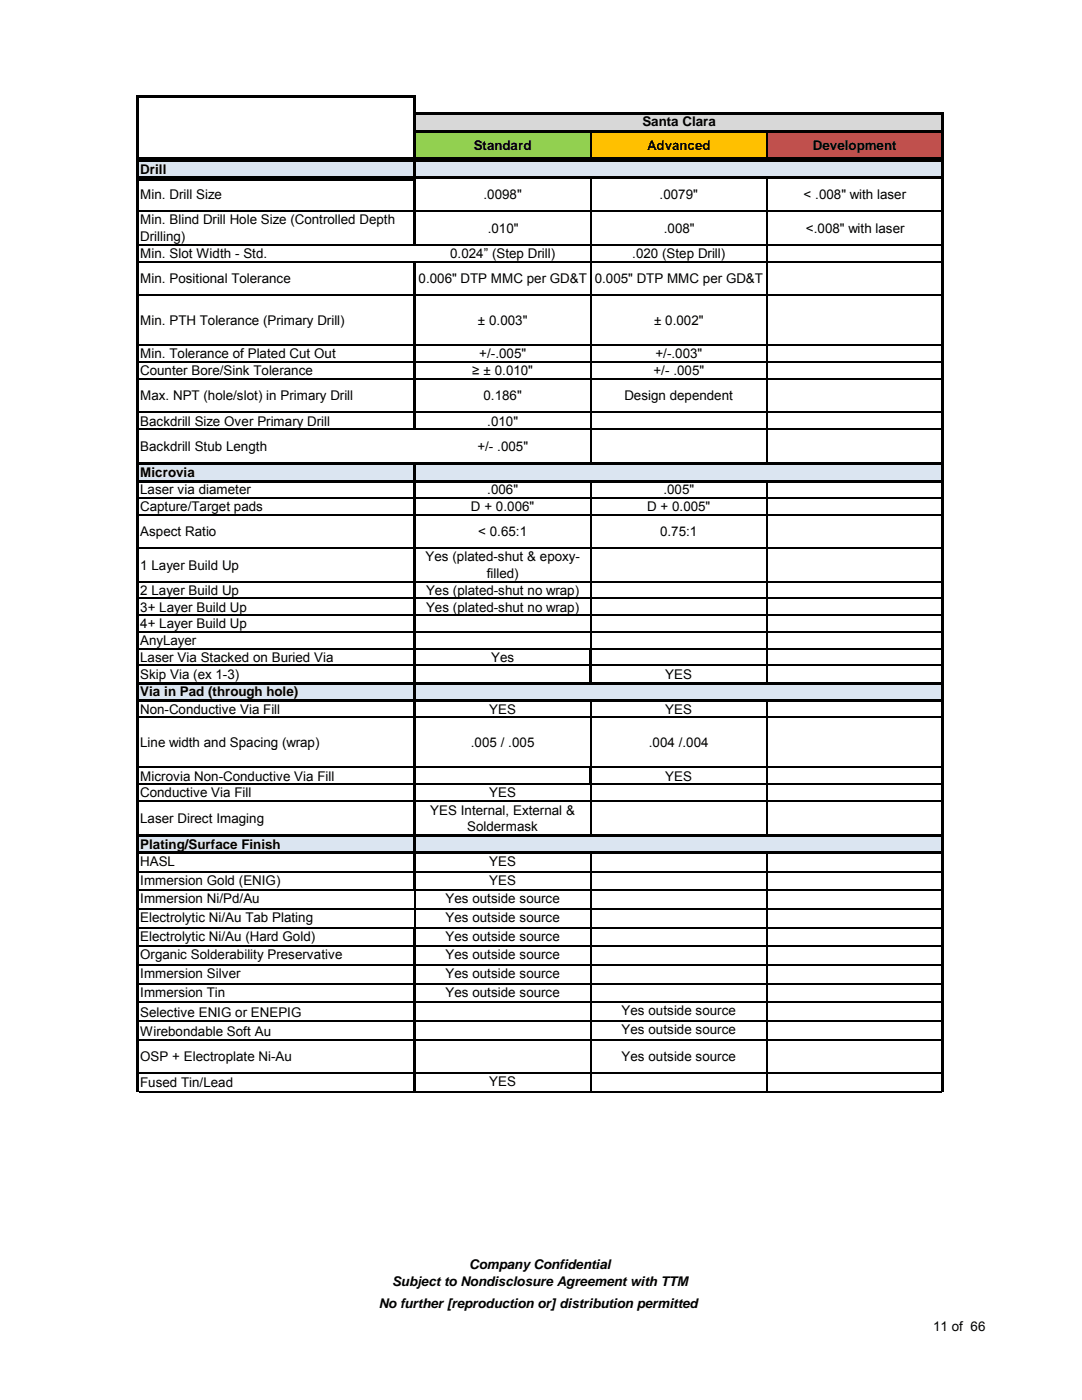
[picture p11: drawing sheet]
<svg xmlns="http://www.w3.org/2000/svg" width="216mm" height="279mm" viewBox="0 0 216 279" stroke-linecap="round" stroke-linejoin="round" font-family="sans-serif">
<defs><g id="words">
<g font-size="2.7">
<text x="94.5" y="29.9">Standard</text>
<text x="128.2" y="25.2">Santa Clara</text>
<text x="129.1" y="29.9">Advanced</text>
<text x="162.2" y="29.9">Development</text>
<text x="28" y="34.6">Drill</text>
<text x="28" y="39.8">Min. Drill Size</text>
<text x="96.5" y="39.8">.0098&quot;</text>
<text x="131.6" y="39.8">.0079&quot;</text>
<text x="160.4" y="39.8">&lt; .008&quot; with laser</text>
<text x="28" y="44.8">Min. Blind Drill Hole Size (Controlled Depth</text>
<text x="97.3" y="46.4">.010&quot;</text>
<text x="132.5" y="46.4">.008&quot;</text>
<text x="160.8" y="46.4">&lt;.008&quot; with laser</text>
<text x="28" y="48.1">Drilling)</text>
<text x="28" y="51.5">Min. Slot Width - Std.</text>
<text x="89.8" y="51.5">0.024” (Step Drill)</text>
<text x="126.2" y="51.5">.020 (Step Drill)</text>
<text x="28" y="56.5">Min. Positional Tolerance</text>
<text x="83.5" y="56.5">0.006&quot; DTP MMC per GD&amp;T 0.005&quot; DTP MMC per GD&amp;T</text>
<text x="28" y="64.9">Min. PTH Tolerance (Primary Drill)</text>
<text x="95.4" y="64.9">± 0.003&quot;</text>
<text x="130.5" y="64.9">± 0.002&quot;</text>
<text x="28" y="71.5">Min. Tolerance of Plated Cut Out</text>
<text x="95.6" y="71.5">+/-.005&quot;</text>
<text x="130.8" y="71.5">+/-.003&quot;</text>
<text x="28" y="74.9">Counter Bore/Sink Tolerance</text>
<text x="94.2" y="74.9">≥ ± 0.010&quot;</text>
<text x="130.4" y="74.9">+/- .005&quot;</text>
<text x="28" y="79.9">Max. NPT (hole/slot) in Primary Drill</text>
<text x="96.5" y="79.9">0.186&quot;</text>
<text x="124.6" y="79.9">Design dependent</text>
<text x="28" y="84.9">Backdrill Size Over Primary Drill</text>
<text x="97.2" y="84.9">.010&quot;</text>
<text x="28" y="90">Backdrill Stub Length</text>
<text x="28" y="95.2">Microvia</text>
<text x="95.2" y="90">+/- .005&quot;</text>
<text x="28" y="98.6">Laser via diameter</text>
<text x="28" y="102">Capture/Target pads</text>
<text x="94" y="102">D + 0.006&quot;</text>
<text x="97.2" y="98.6">.006&quot;</text>
<text x="129.1" y="102">D + 0.005&quot;</text>
<text x="132.4" y="98.6">.005&quot;</text>
<text x="28" y="107">Aspect Ratio</text>
<text x="95.4" y="107">&lt; 0.65:1</text>
<text x="131.7" y="107">0.75:1</text>
<text x="28" y="113.7">1 Layer Build Up</text>
<text x="84.9" y="112">Yes (plated-shut &amp; epoxy-</text>
<text x="28" y="118.7">2 Layer Build Up</text>
<text x="85" y="118.7">Yes (plated-shut no wrap)</text>
<text x="97.1" y="115.4">filled)</text>
<text x="28" y="122">3+ Layer Build Up</text>
<text x="28" y="125.4">4+ Layer Build Up</text>
<text x="85" y="122">Yes (plated-shut no wrap)</text>
<text x="28" y="128.7">AnyLayer</text>
<text x="28" y="132.1">Laser Via Stacked on Buried Via</text>
<text x="28" y="135.4">Skip Via (ex 1-3)</text>
<text x="98" y="132.1">Yes</text>
<text x="132.8" y="135.4">YES</text>
<text x="28" y="139">Via in Pad (through hole)</text>
<text x="28" y="142.5">Non-Conductive Via Fill</text>
<text x="97.6" y="142.5">YES</text>
<text x="132.8" y="142.5">YES</text>
<text x="28" y="149.1">Line width and Spacing (</text>
<text x="47.7" y="149.1">p</text>
<text x="54.1" y="149.1">g (wrap)</text>
<text x="61.4" y="149.1">p)</text>
<text x="93.9" y="149.1">.005 / .005</text>
<text x="129.5" y="149.1">.004 /.004</text>
<text x="28" y="155.8">Microvia Non-Conductive Via Fill</text>
<text x="132.8" y="155.8">YES</text>
<text x="28" y="159.1">Conductive Via Fill</text>
<text x="97.6" y="159.1">YES</text>
<text x="28" y="164.2">Laser Direct Imaging</text>
<text x="85.9" y="162.6">YES Internal, External &amp;</text>
<text x="93.2" y="165.9">Soldermask</text>
<text x="28" y="169.4">Plating/Surface Finish</text>
<text x="28" y="172.8">HASL</text>
<text x="97.6" y="172.8">YES</text>
<text x="28" y="176.6">Immersion Gold (ENIG)</text>
<text x="97.6" y="176.6">YES</text>
<text x="28" y="180.3">Immersion Ni/Pd/Au</text>
<text x="28" y="184">Electrolytic Ni/Au Tab Plating</text>
<text x="88.9" y="180.3">Yes outside source</text>
<text x="88.9" y="184">Yes outside source</text>
<text x="28" y="187.7">Electrolytic Ni/Au (Hard Gold)</text>
<text x="28" y="191.5">Organic Solderability Preservative</text>
<text x="88.9" y="187.7">Yes outside source</text>
<text x="88.9" y="191.5">Yes outside source</text>
<text x="28" y="195.2">Immersion Silver</text>
<text x="88.9" y="195.2">Yes outside source</text>
<text x="28" y="198.9">Immersion Tin</text>
<text x="28" y="203">Selective ENIG or ENEPIG</text>
<text x="88.9" y="198.9">Yes outside source</text>
<text x="124" y="202.6">Yes outside source</text>
<text x="28" y="206.7">Wirebondable Soft Au</text>
<text x="124" y="206.4">Yes outside source</text>
<text x="28" y="211.8">OSP + Electroplate Ni-Au</text>
<text x="124" y="211.8">Yes outside source</text>
<text x="28" y="216.9">Fused Tin/Lead</text>
<text x="97.6" y="216.8">YES</text>
<text x="78.2" y="256.6">Subject to Nondisclosure Agreement with TTM</text>
<text x="93.6" y="253.2">Company Confidential</text>
<text x="75.6" y="261">No further [reproduction or] distribution permitted</text>
<text x="186.2" y="265.6">11 of 66</text>
</g>
</g></defs>
<path d="M27.6 31.9h55.2" fill="none" stroke="#dbe5f1" stroke-width=".38"/>
<path d="M27.2 19h.5v17.1h-.5zM27.7 31.5h55.3v.5h-55.3zM27.7 35.6h55.3v.5h-55.3zM82.5 19.4h.5v16.7h-.5z" fill="#000"/>
<path d="M27.7 19.2h55.3" fill="none" stroke="#000" stroke-width=".42"/>
<g fill="#dbe5f1">
<path d="M27.6 32.1h55.2v3.4h-55.2z"/>
<path d="M27.6 92.5h55.2v3.6h-55.2z"/>
<path d="M27.6 136.3h55.2v3.6h-55.2z"/>
</g>
<path d="M27.7 31.7h55.3v.5h-55.3zM27.7 35.2h55.3v.5h-55.3zM82.5 32.2h.5v3.5h-.5zM27.7 92.2h55.3v.6h-55.3zM27.7 95.8h55.3v.5h-55.3zM82.5 92.8h.5v3.5h-.5zM27.7 136.1h55.3v.5h-55.3zM27.2 31.7h.5v117.9h-.5zM27.7 139.6h55.3v.5h-55.3zM82.5 136.6h.5v3.5h-.5z" fill="#000"/>
<g fill="none" stroke="#000" stroke-width=".25">
<path d="M27.7 42.2h55.1M27.7 48.9h55.1M27.7 52.2h55.1M27.7 58.9h55.1M27.7 68.9h55.1M27.7 72.3h55.1M27.7 75.6h55.1M27.7 82.3h55.1M27.7 85.6h55.1M27.7 99.4h55.1M27.7 102.7h55.1M27.7 109.4h55.1"/>
<path d="M27.7 116.1h55.1M27.7 119.4h55.1M27.7 122.8h55.1M27.7 126.1h55.1M27.7 129.5h55.1M27.7 132.8h55.1M27.7 143.2h55.1"/>
</g>
<path d="M82.8 22.7h105.2v3.5h-105.2z" fill="#d8d8d8"/>
<path d="M82.8 26.2h35.1v5.6h-35.1z" fill="#92d050"/>
<path d="M117.9 26.2h35.1v5.6h-35.1z" fill="#ffc000"/>
<path d="M153 26.2h35v5.6h-35z" fill="#c0504d"/>
<path d="M82.5 22.4h.5v9.7h-.5zM83 22.4h105.4v.5h-105.4zM83 26h105.4v.5h-105.4zM83 31.5h105.4v.5h-105.4zM187.9 22.9h.5v9.2h-.5z" fill="#000"/>
<path d="M117.9 26.5v5M153 26.5v5" fill="none" stroke="#000" stroke-width=".25"/>
<g fill="#dbe5f1">
<path d="M82.8 32.1h105.2v3.4h-105.2z"/>
<path d="M82.8 92.5h105.2v3.6h-105.2z"/>
<path d="M82.8 136.3h105.2v3.6h-105.2z"/>
</g>
<path d="M83 31.7h105.4v.5h-105.4zM83 35.2h105.4v.5h-105.4zM82.5 31.7h.5v17.3h-.5zM82.5 52.1h.5v33.7h-.5zM83 92.2h105.4v.6h-105.4zM83 95.8h105.4v.5h-105.4zM83 136.1h105.4v.5h-105.4zM117.6 129.3h.5v7.3h-.5zM82.5 92.2h.5v57.4h-.5zM83 139.6h105.4v.5h-105.4zM187.9 32.2h.5v117.4h-.5z" fill="#000"/>
<g fill="none" stroke="#000" stroke-width=".25">
<path d="M117.9 35.7v56.5M153 35.7v56.5M83 42.2h104.9M83 48.9h104.9M83 52.2h104.9M83 58.9h104.9M83 68.9h104.9M83 72.3h104.9M83 75.6h104.9M83 82.3h104.9M83 85.6h104.9M83 99.4h104.9"/>
<path d="M117.9 96.3v33M153 96.3v39.8M83 102.7h104.9M83 109.4h104.9M83 116.1h104.9M83 119.4h104.9M83 129.5h34.6M83 132.8h34.6M83 122.8h104.9M83 126.1h104.9M118.1 129.5h69.8M118.1 132.8h69.8"/>
<path d="M83 143.2h104.9M117.9 140.1v9.5M153 140.1v9.5"/>
</g>
<path d="M27.6 166.7h55.2v3.6h-55.2z" fill="#dbe5f1"/>
<path d="M27.7 166.5h55.1v.5h-55.1zM27.7 170h55.1v.5h-55.1zM27.2 149.6h.5v68.4h-.5z" fill="#000"/>
<g fill="none" stroke="#000" stroke-width=".25">
<path d="M27.7 153.2h55.1M27.7 156.5h55.1M27.7 159.9h55.1M27.7 173.9h55.1M27.7 177.7h55.1M27.7 181.4h55.1M27.7 185.1h55.1M27.7 188.8h55.1M27.7 192.6h55.1M27.7 196.3h55.1M27.7 200h55.1M27.7 203.8h55.1"/>
<path d="M27.7 207.5h55.1M27.7 214.2h55.1M27.7 217.9h55.1"/>
</g>
<path d="M82.8 166.7h105.2v3.6h-105.2z" fill="#dbe5f1"/>
<g fill="none" stroke="#000" stroke-width=".25">
<path d="M83 153.2h34.6M83 156.5h34.6M83 159.9h104.9M117.9 149.6v3.4M117.9 156.6v9.9M118.1 153.2h69.8M118.1 156.5h69.8M153 149.6v16.9M82.7 177.8v7.2M83 173.9h104.9M83 177.7h104.9M117.9 170.5v47.5"/>
<path d="M153 170.5v47.5M82.8 181.4h105.1M83 185.1h104.9M83 188.8h104.9M83 192.6h104.9M83 196.3h104.9M83 200h104.9M83 203.8h104.9M83 207.5h104.9M83 214.2h104.9M83 217.9h104.9"/>
</g>
<path d="M117.6 153h.5v3.6h-.5zM82.5 149.6h.5v28.2h-.5zM83 166.5h105.4v.5h-105.4zM83 170h105.4v.5h-105.4zM82.5 185h.5v33h-.5zM187.9 149.6h.5v68.4h-.5z" fill="#000"/>
<use href="#words"/>
</svg>
